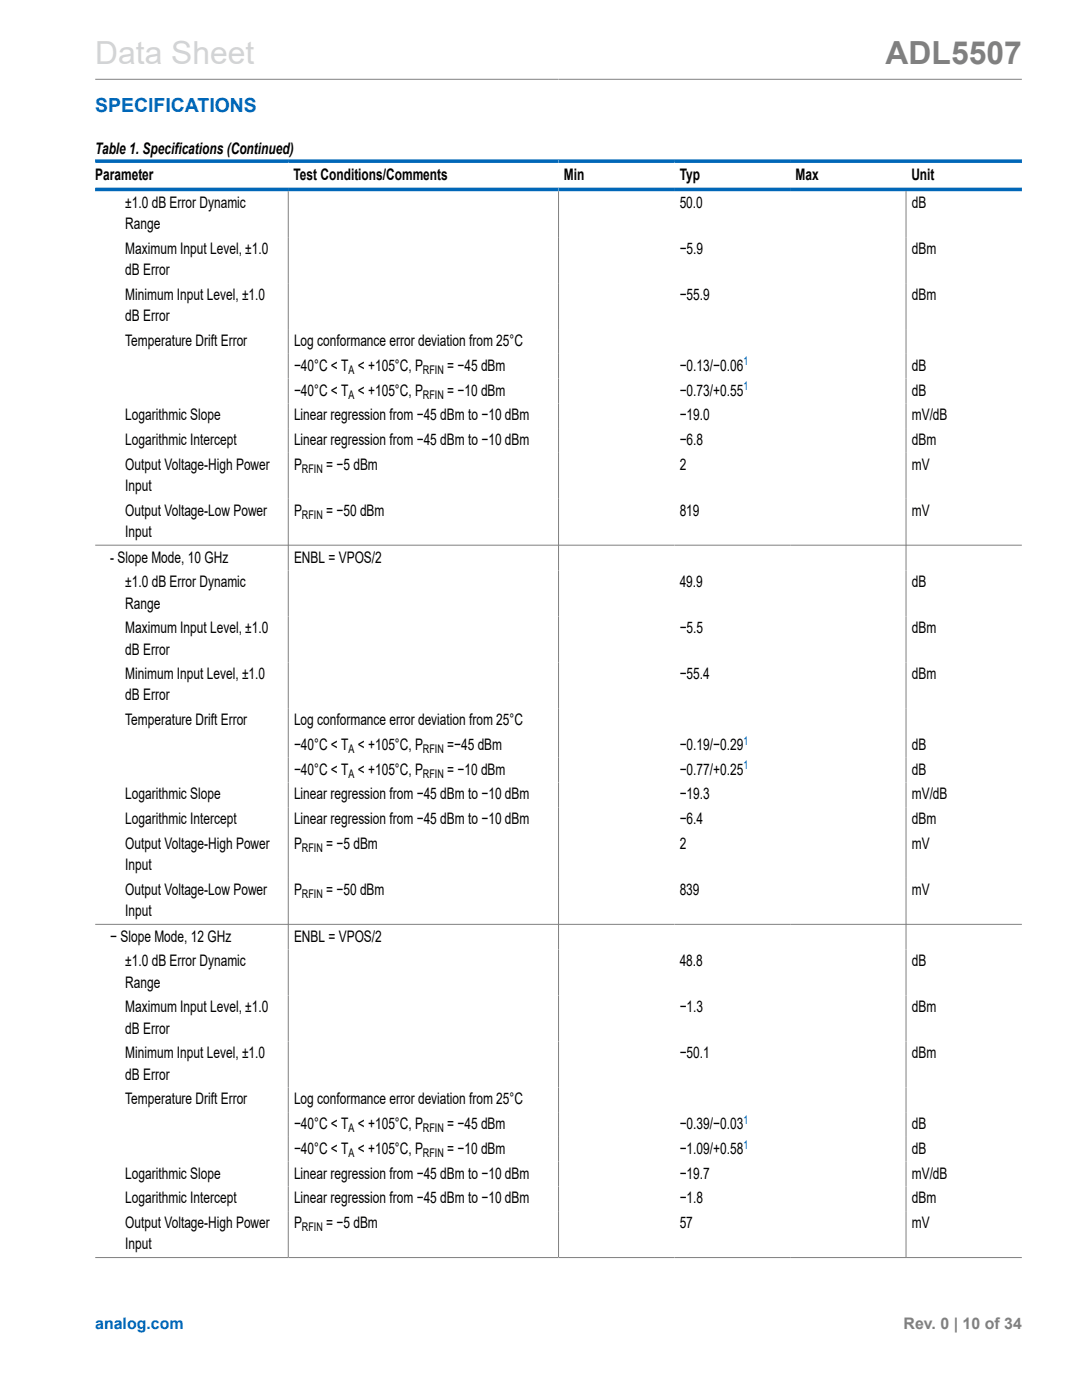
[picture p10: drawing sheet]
<svg xmlns="http://www.w3.org/2000/svg" width="216mm" height="279mm" viewBox="0 0 216 279" stroke-linecap="round" stroke-linejoin="round" font-family="sans-serif">
<defs><g id="words">
<text font-size="6.3" fill="#d3d3d3" x="19" y="12.7">Data Sheet</text>
<text font-size="6.3" fill="#808080" x="176.7" y="12.7">ADL5507</text>
<text font-size="3.9" fill="#0067b8" x="19" y="22.3">SPECIFICATIONS</text>
<g font-size="3.2">
<text x="19" y="30.8">Table 1. Specifications (Continued)</text>
<text x="19" y="35.9">Parameter</text>
<text x="58.6" y="35.9">Test Conditions/Comments</text>
<text x="112.5" y="35.9">Min</text>
<text x="135.6" y="35.9">Typ</text>
<text x="158.7" y="35.9">Max</text>
<text x="181.8" y="35.9">Unit</text>
<text x="25" y="41.5">±1.0 dB Error Dynamic</text>
<text x="135.6" y="41.5">50.0</text>
<text x="181.9" y="41.5">dB</text>
<text x="25" y="45.8">Range</text>
<text x="25" y="50.7">Maximum Input Level, ±1.0</text>
<text x="135.6" y="50.7">−5.9</text>
<text x="181.9" y="50.7">dBm</text>
<text x="25" y="54.9">dB Error</text>
<text x="25" y="59.9">Minimum Input Level, ±1.0</text>
<text x="135.6" y="59.9">−55.9</text>
<text x="181.9" y="59.9">dBm</text>
<text x="25" y="64.1">dB Error</text>
<text x="25" y="69.1">Temperature Drift Error</text>
<text x="58.7" y="69.1">Log conformance error deviation from 25°C</text>
<text x="58.7" y="74">−40°C &lt; T &lt; +105°C, P</text>
<text x="89.2" y="74">= −45 dBm</text>
<text x="135.6" y="74">−0.13/−0.06</text>
<text x="181.9" y="74">dB</text>
<text x="25" y="83.9">Logarithmic Slope</text>
<text x="58.7" y="83.9">Linear regression from −45 dBm to −10 dBm</text>
<text x="58.7" y="78.9">−40°C &lt; T &lt; +105°C, P</text>
<text x="89.2" y="78.9">= −10 dBm</text>
<text x="135.6" y="78.9">−0.73/+0.55</text>
<text x="135.6" y="83.9">−19.0</text>
<text x="181.9" y="78.9">dB</text>
<text x="181.9" y="83.9">mV/dB</text>
<text x="25" y="88.8">Logarithmic Intercept</text>
<text x="58.7" y="88.8">Linear regression from −45 dBm to −10 dBm</text>
<text x="135.6" y="88.8">−6.8</text>
<text x="181.9" y="88.8">dBm</text>
<text x="25" y="93.8">Output Voltage-High Power</text>
<text x="58.7" y="93.8">P</text>
<text x="65.1" y="93.8">= −5 dBm</text>
<text x="135.6" y="93.8">2</text>
<text x="181.9" y="93.8">mV</text>
<text x="25" y="98">Input</text>
<text x="25" y="102.9">Output Voltage-Low Power</text>
<text x="25" y="107.2">Input</text>
<text x="58.7" y="102.9">P</text>
<text x="65.1" y="102.9">= −50 dBm</text>
<text x="135.6" y="102.9">819</text>
<text x="181.9" y="102.9">mV</text>
<text x="22" y="112.3">- Slope Mode, 10 GHz</text>
<text x="58.7" y="112.3">ENBL = VPOS/2</text>
<text x="25" y="117.2">±1.0 dB Error Dynamic</text>
<text x="135.6" y="117.2">49.9</text>
<text x="181.9" y="117.2">dB</text>
<text x="25" y="121.4">Range</text>
<text x="25" y="126.4">Maximum Input Level, ±1.0</text>
<text x="25" y="130.6">dB Error</text>
<text x="135.6" y="126.4">−5.5</text>
<text x="181.9" y="126.4">dBm</text>
<text x="25" y="135.6">Minimum Input Level, ±1.0</text>
<text x="135.6" y="135.6">−55.4</text>
<text x="181.9" y="135.6">dBm</text>
<text x="25" y="139.8">dB Error</text>
<text x="25" y="144.7">Temperature Drift Error</text>
<text x="58.7" y="149.7">−40°C &lt; T &lt; +105°C, P</text>
<text x="58.7" y="144.7">Log conformance error deviation from 25°C</text>
<text x="89.2" y="149.7">=−45 dBm</text>
<text x="135.6" y="149.7">−0.19/−0.29</text>
<text x="181.9" y="149.7">dB</text>
<text x="58.7" y="154.6">−40°C &lt; T &lt; +105°C, P</text>
<text x="89.2" y="154.6">= −10 dBm</text>
<text x="135.6" y="154.6">−0.77/+0.25</text>
<text x="181.9" y="154.6">dB</text>
<text x="25" y="159.5">Logarithmic Slope</text>
<text x="58.7" y="159.5">Linear regression from −45 dBm to −10 dBm</text>
<text x="135.6" y="159.5">−19.3</text>
<text x="181.9" y="159.5">mV/dB</text>
<text x="25" y="164.5">Logarithmic Intercept</text>
<text x="58.7" y="164.5">Linear regression from −45 dBm to −10 dBm</text>
<text x="135.6" y="164.5">−6.4</text>
<text x="181.9" y="164.5">dBm</text>
<text x="25" y="169.4">Output Voltage-High Power</text>
<text x="25" y="173.7">Input</text>
<text x="58.7" y="169.4">P</text>
<text x="65.1" y="169.4">= −5 dBm</text>
<text x="135.6" y="169.4">2</text>
<text x="181.9" y="169.4">mV</text>
<text x="25" y="178.6">Output Voltage-Low Power</text>
<text x="58.7" y="178.6">P</text>
<text x="65.1" y="178.6">= −50 dBm</text>
<text x="135.6" y="178.6">839</text>
<text x="181.9" y="178.6">mV</text>
<text x="25" y="182.8">Input</text>
<text x="22" y="187.9">− Slope Mode, 12 GHz</text>
<text x="58.7" y="187.9">ENBL = VPOS/2</text>
<text x="25" y="192.9">±1.0 dB Error Dynamic</text>
<text x="25" y="197.1">Range</text>
<text x="135.6" y="192.9">48.8</text>
<text x="181.9" y="192.9">dB</text>
<text x="25" y="202.1">Maximum Input Level, ±1.0</text>
<text x="135.6" y="202.1">−1.3</text>
<text x="181.9" y="202.1">dBm</text>
<text x="25" y="206.3">dB Error</text>
<text x="25" y="211.2">Minimum Input Level, ±1.0</text>
<text x="25" y="215.5">dB Error</text>
<text x="135.6" y="211.2">−50.1</text>
<text x="181.9" y="211.2">dBm</text>
<text x="25" y="220.4">Temperature Drift Error</text>
<text x="58.7" y="220.4">Log conformance error deviation from 25°C</text>
<text x="58.7" y="225.3">−40°C &lt; T &lt; +105°C, P</text>
<text x="89.2" y="225.3">= −45 dBm</text>
<text x="135.6" y="225.3">−0.39/−0.03</text>
<text x="181.9" y="225.3">dB</text>
<text x="58.7" y="230.3">−40°C &lt; T &lt; +105°C, P</text>
<text x="89.2" y="230.3">= −10 dBm</text>
<text x="135.6" y="230.3">−1.09/+0.58</text>
<text x="181.9" y="230.3">dB</text>
<text x="25" y="235.2">Logarithmic Slope</text>
<text x="58.7" y="235.2">Linear regression from −45 dBm to −10 dBm</text>
<text x="135.6" y="235.2">−19.7</text>
<text x="181.9" y="235.2">mV/dB</text>
<text x="25" y="240.2">Logarithmic Intercept</text>
<text x="25" y="245.1">Output Voltage-High Power</text>
<text x="58.7" y="240.2">Linear regression from −45 dBm to −10 dBm</text>
<text x="58.7" y="245.1">P</text>
<text x="65.1" y="245.1">= −5 dBm</text>
<text x="135.6" y="240.2">−1.8</text>
<text x="135.6" y="245.1">57</text>
<text x="181.9" y="240.2">dBm</text>
<text x="181.9" y="245.1">mV</text>
<text x="25" y="249.3">Input</text>
</g>
<text font-size="3.2" fill="#0067b8" x="19" y="265.3">analog.com</text>
<text font-size="3.2" fill="#808080" x="180.3" y="265.3">Rev. 0 | 10 of 34</text>
<g font-size="2.4">
<text x="69.5" y="74.6">A</text>
<text x="84.4" y="74.6">RFIN</text>
<text x="69.5" y="79.6">A</text>
<text x="84.4" y="79.6">RFIN</text>
<text x="60.3" y="94.4">RFIN</text>
<text x="60.3" y="103.6">RFIN</text>
<text x="69.5" y="155.2">A</text>
<text x="69.5" y="150.3">A</text>
<text x="84.4" y="155.2">RFIN</text>
<text x="84.4" y="150.3">RFIN</text>
<text x="60.3" y="170.1">RFIN</text>
<text x="60.3" y="179.2">RFIN</text>
<text x="69.5" y="226">A</text>
<text x="84.4" y="226">RFIN</text>
<text x="69.5" y="230.9">A</text>
<text x="84.4" y="230.9">RFIN</text>
<text x="60.3" y="245.7">RFIN</text>
</g>
<g font-size="2.4" fill="#0067b8">
<text x="148.3" y="77.9">1</text>
<text x="148.3" y="72.9">1</text>
<text x="148.3" y="148.6">1</text>
<text x="148.3" y="153.6">1</text>
<text x="148.3" y="224.3">1</text>
<text x="148.3" y="229.2">1</text>
</g>
</g></defs>
<path d="M19 15.8h184.9M57.5 38.2v212.7M111.5 38.2v212.7M180.8 38.2v212.7M19 108.8h184.9M19 184.5h184.9M19 251h184.9" fill="none" stroke="#808080" stroke-width=".2"/>
<path d="M19 32.2h184.9M19 37.8h184.9" fill="none" stroke="#0067b8" stroke-width=".71"/>
<use href="#words"/>
</svg>
